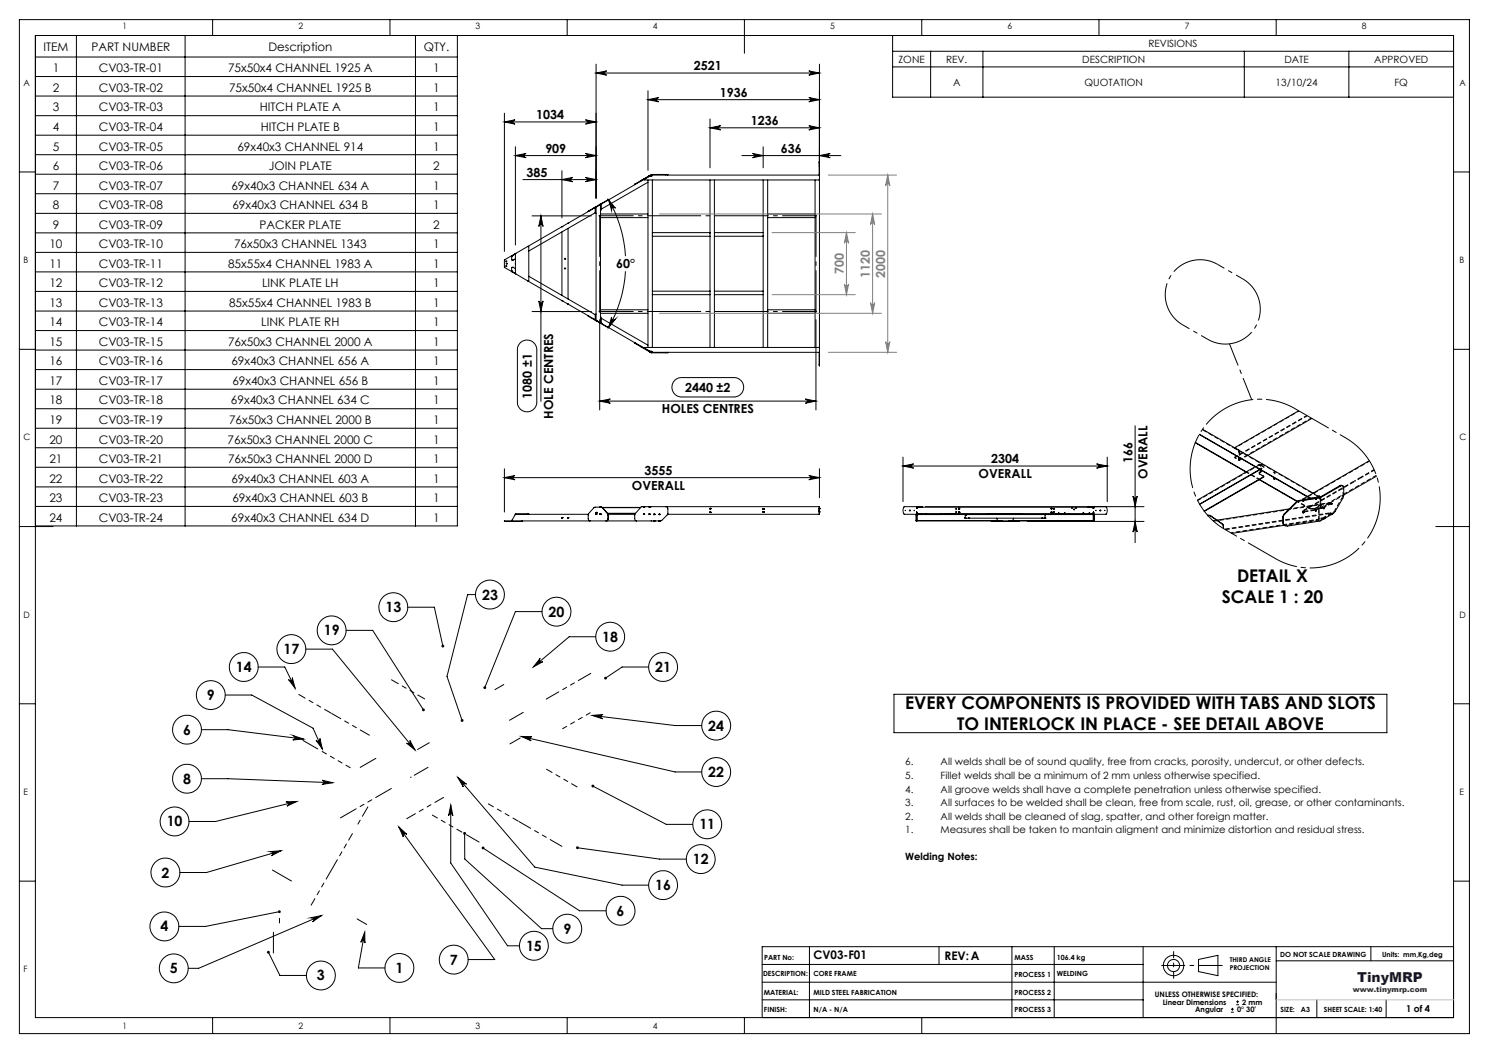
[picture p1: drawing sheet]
<svg xmlns="http://www.w3.org/2000/svg" width="420mm" height="297mm" viewBox="0 0 420 297" stroke-linecap="round" stroke-linejoin="round" font-family="sans-serif">
<defs><g id="words">
<g font-size="4.9">
<text x="348.9" y="164.1">DETAIL X</text>
<text x="344.7" y="170">SCALE 1 : 20</text>
<text x="255.3" y="200">EVERY COMPONENTS IS PROVIDED WITH TABS AND SLOTS</text>
<text x="270" y="206">TO INTERLOCK IN PLACE - SEE DETAIL ABOVE</text>
</g>
<g font-size="4">
<text x="108.7" y="172.7">13</text>
<text x="136" y="169.1">23</text>
<text x="154.7" y="173.9">20</text>
<text x="91.3" y="179.2">19</text>
<text x="80" y="184.5">17</text>
<text x="169.9" y="181">18</text>
<text x="66.5" y="189.5">14</text>
<text x="184.8" y="189.5">21</text>
<text x="58.4" y="197.5">9</text>
<text x="51.6" y="207.2">6</text>
<text x="199.8" y="206.1">24</text>
<text x="51.6" y="221">8</text>
<text x="199.8" y="219.2">22</text>
<text x="47" y="233.1">10</text>
<text x="197.3" y="233.9">11</text>
<text x="195.4" y="243.7">12</text>
<text x="45.6" y="247.5">2</text>
<text x="184.8" y="251.1">16</text>
<text x="45.3" y="262.7">4</text>
<text x="158.9" y="263.3">9</text>
<text x="173.9" y="258.3">6</text>
<text x="148.4" y="268.2">15</text>
<text x="47.9" y="274.5">5</text>
<text x="111.6" y="274.4">1</text>
<text x="126.9" y="272.1">7</text>
<text x="89.4" y="276.5">3</text>
</g>
<text font-size="3.9" fill="#0000a0" x="382.8" y="277">TinyMRP</text>
<g font-size="3.5">
<text x="195.7" y="19.8">2521</text>
<text x="203" y="27.3">1936</text>
<text x="151.3" y="33.6">1034</text>
<text x="211.8" y="35.3">1236</text>
<text x="153.8" y="43.1">909</text>
<text x="220.3" y="43.1">636</text>
<text x="148.5" y="49.9">385</text>
<text x="173.8" y="75.7">60°</text>
<text x="150.1" y="112.4" transform="rotate(-90 150.1 112.4)">1080 ±1</text>
<text x="193.3" y="110.6">2440 ±2</text>
<text x="156" y="118.1" transform="rotate(-90 156 118.1)">HOLE CENTRES</text>
<text x="186.7" y="116.6">HOLES CENTRES</text>
<text x="279.6" y="130.6">2304</text>
<text x="319.4" y="130.5" transform="rotate(-90 319.4 130.5)">166</text>
<text x="181.8" y="133.9">3555</text>
<text x="276" y="134.9">OVERALL</text>
<text x="323.7" y="135.1" transform="rotate(-90 323.7 135.1)">OVERALL</text>
<text x="178.2" y="138.2">OVERALL</text>
</g>
<g font-size="3.5" fill="#808080">
<text x="238" y="77.3" transform="rotate(-90 238 77.3)">700</text>
<text x="245.4" y="78.3" transform="rotate(-90 245.4 78.3)">1120</text>
<text x="249.6" y="78.3" transform="rotate(-90 249.6 78.3)">2000</text>
</g>
<g font-size="3.3">
<text x="12.3" y="14.3">ITEM</text>
<text x="25.8" y="14.3">PART NUMBER</text>
<text x="75.7" y="14.3">Description</text>
<text x="119.5" y="14.3">QTY.</text>
<text x="14.9" y="20.4">1</text>
<text x="27.9" y="20.4">CV03-TR-01</text>
<text x="64.3" y="20.4">75x50x4 CHANNEL 1925 A</text>
<text x="122.2" y="20.4">1</text>
<text x="14.9" y="25.9">2</text>
<text x="27.9" y="25.9">CV03-TR-02</text>
<text x="64.6" y="25.9">75x50x4 CHANNEL 1925 B</text>
<text x="122.2" y="25.9">1</text>
<text x="14.9" y="31.4">3</text>
<text x="27.9" y="31.4">CV03-TR-03</text>
<text x="73.3" y="31.4">HITCH PLATE A</text>
<text x="122.2" y="31.4">1</text>
<text x="14.9" y="36.9">4</text>
<text x="27.9" y="36.9">CV03-TR-04</text>
<text x="73.5" y="36.9">HITCH PLATE B</text>
<text x="122.2" y="36.9">1</text>
<text x="14.9" y="42.4">5</text>
<text x="14.9" y="48">6</text>
<text x="27.9" y="42.4">CV03-TR-05</text>
<text x="27.9" y="48">CV03-TR-06</text>
<text x="67" y="42.4">69x40x3 CHANNEL 914</text>
<text x="75.8" y="48">JOIN PLATE</text>
<text x="122.2" y="42.4">1</text>
<text x="122.2" y="48">2</text>
<text x="14.9" y="53.5">7</text>
<text x="27.9" y="53.5">CV03-TR-07</text>
<text x="65.3" y="53.5">69x40x3 CHANNEL 634 A</text>
<text x="122.2" y="53.5">1</text>
<text x="14.9" y="59">8</text>
<text x="27.9" y="59">CV03-TR-08</text>
<text x="65.5" y="59">69x40x3 CHANNEL 634 B</text>
<text x="122.2" y="59">1</text>
<text x="14.9" y="64.5">9</text>
<text x="27.9" y="64.5">CV03-TR-09</text>
<text x="73.2" y="64.5">PACKER PLATE</text>
<text x="122.2" y="64.5">2</text>
<text x="13.9" y="70">10</text>
<text x="27.9" y="70">CV03-TR-10</text>
<text x="66" y="70">76x50x3 CHANNEL 1343</text>
<text x="122.2" y="70">1</text>
<text x="13.9" y="75.5">11</text>
<text x="27.9" y="75.5">CV03-TR-11</text>
<text x="64.3" y="75.5">85x55x4 CHANNEL 1983 A</text>
<text x="122.2" y="75.5">1</text>
<text x="13.9" y="81">12</text>
<text x="27.9" y="81">CV03-TR-12</text>
<text x="73.9" y="81">LINK PLATE LH</text>
<text x="122.2" y="81">1</text>
<text x="13.9" y="86.5">13</text>
<text x="27.9" y="86.5">CV03-TR-13</text>
<text x="64.6" y="86.5">85x55x4 CHANNEL 1983 B</text>
<text x="122.2" y="86.5">1</text>
<text x="13.9" y="92">14</text>
<text x="27.9" y="92">CV03-TR-14</text>
<text x="73.7" y="92">LINK PLATE RH</text>
<text x="122.2" y="92">1</text>
<text x="13.9" y="97.6">15</text>
<text x="27.9" y="97.6">CV03-TR-15</text>
<text x="64.3" y="97.6">76x50x3 CHANNEL 2000 A</text>
<text x="122.2" y="97.6">1</text>
<text x="13.9" y="103.1">16</text>
<text x="27.9" y="103.1">CV03-TR-16</text>
<text x="65.3" y="103.1">69x40x3 CHANNEL 656 A</text>
<text x="122.2" y="103.1">1</text>
<text x="13.9" y="108.6">17</text>
<text x="27.9" y="108.6">CV03-TR-17</text>
<text x="65.5" y="108.6">69x40x3 CHANNEL 656 B</text>
<text x="122.2" y="108.6">1</text>
<text x="13.9" y="114.1">18</text>
<text x="13.9" y="119.6">19</text>
<text x="27.9" y="114.1">CV03-TR-18</text>
<text x="27.9" y="119.6">CV03-TR-19</text>
<text x="64.6" y="119.6">76x50x3 CHANNEL 2000 B</text>
<text x="65.1" y="114.1">69x40x3 CHANNEL 634 C</text>
<text x="122.2" y="114.1">1</text>
<text x="122.2" y="119.6">1</text>
<text x="13.9" y="125.1">20</text>
<text x="27.9" y="125.1">CV03-TR-20</text>
<text x="64.2" y="125.1">76x50x3 CHANNEL 2000 C</text>
<text x="122.2" y="125.1">1</text>
<text x="13.9" y="130.6">21</text>
<text x="27.9" y="130.6">CV03-TR-21</text>
<text x="64.3" y="130.6">76x50x3 CHANNEL 2000 D</text>
<text x="122.2" y="130.6">1</text>
<text x="13.9" y="136.1">22</text>
<text x="27.9" y="136.1">CV03-TR-22</text>
<text x="65.3" y="136.1">69x40x3 CHANNEL 603 A</text>
<text x="122.2" y="136.1">1</text>
<text x="13.9" y="141.6">23</text>
<text x="27.9" y="141.6">CV03-TR-23</text>
<text x="65.5" y="141.6">69x40x3 CHANNEL 603 B</text>
<text x="122.2" y="141.6">1</text>
<text x="13.9" y="147.2">24</text>
<text x="27.9" y="147.2">CV03-TR-24</text>
<text x="65.3" y="147.2">69x40x3 CHANNEL 634 D</text>
<text x="122.2" y="147.2">1</text>
<text x="229.5" y="270.6">CV03-F01</text>
<text x="266.4" y="270.7">REV:A</text>
</g>
<g font-size="2.8">
<text x="253.4" y="17.7">ZONE</text>
<text x="266.9" y="17.7">REV.</text>
<text x="305.3" y="17.7">DESCRIPTION</text>
<text x="324" y="13.3">REVISIONS</text>
<text x="362.3" y="17.7">DATE</text>
<text x="387.7" y="17.7">APPROVED</text>
<text x="268.8" y="24.2">A</text>
<text x="305.9" y="24.2">QUOTATION</text>
<text x="359.8" y="24.2">13/10/24</text>
<text x="393.3" y="24.2">FQ</text>
<text x="255.3" y="215.9">6.</text>
<text x="265.3" y="215.9">All welds shall be of sound quality, free from cracks, porosity, undercut, or other defects.</text>
<text x="255.3" y="219.7">5.</text>
<text x="265.3" y="219.7">Fillet welds shall be a minimum of 2 mm unless otherwise specified.</text>
<text x="255.3" y="223.5">4.</text>
<text x="255.3" y="227.4">3.</text>
<text x="265.3" y="223.5">All groove welds shall have a complete penetration unless otherwise specified.</text>
<text x="265.3" y="227.4">All surfaces to be welded shall be clean, free from scale, rust, oil, grease, or other contaminants.</text>
<text x="255.3" y="231.2">2.</text>
<text x="265.3" y="231.2">All welds shall be cleaned of slag, spatter, and other foreign matter.</text>
<text x="255.3" y="235">1.</text>
<text x="265.3" y="235">Measures shall be taken to mantain aligment and minimize distortion and residual stress.</text>
<text x="255.3" y="242.7">Welding Notes:</text>
</g>
<text font-size="2.7" x="396.6" y="285.4">1 of 4</text>
<g font-size="2.5">
<text x="34.6" y="8.2">1</text>
<text x="84.2" y="8.2">2</text>
<text x="134.2" y="8.2">3</text>
<text x="184.2" y="8.2">4</text>
<text x="234.2" y="8.2">5</text>
<text x="284.2" y="8.2">6</text>
<text x="334.2" y="8.2">7</text>
<text x="384.2" y="8.2">8</text>
<text x="6.7" y="24.2">A</text>
<text x="411.7" y="24.2">A</text>
<text x="6.7" y="74.2">B</text>
<text x="411.7" y="74.2">B</text>
<text x="6.7" y="124.2">C</text>
<text x="411.7" y="124.2">C</text>
<text x="6.7" y="174.2">D</text>
<text x="411.7" y="174.2">D</text>
<text x="6.7" y="224.2">E</text>
<text x="411.7" y="224.2">E</text>
<text x="6.7" y="274.2">F</text>
<text x="34.6" y="290.2">1</text>
<text x="84.2" y="290.2">2</text>
<text x="134.2" y="290.2">3</text>
<text x="184.2" y="290.2">4</text>
</g>
<g font-size="2.1">
<text x="325.8" y="281.2">UNLESS OTHERWISE SPECIFIED:</text>
<text x="328" y="283.4">Linear Dimensions</text>
<text x="337.1" y="285.5">Angular</text>
<text x="348.9" y="285.5">0° 30'</text>
<text x="350.4" y="283.4">2 mm</text>
</g>
<text font-size="2.1" fill="#0000a0" x="381.6" y="279.9">www.tinymrp.com</text>
<g font-size="2">
<text x="361.1" y="269.9">DO NOT SCALE DRAWING</text>
<text x="389.8" y="269.8">Units: mm,Kg,deg</text>
<text x="215.3" y="275.4">DESCRIPTION:</text>
<text x="215.5" y="270.7">PART No:</text>
<text x="229.4" y="275.4">CORE FRAME</text>
<text x="286.1" y="270.6">MASS</text>
<text x="286.1" y="275.6">PROCESS 1</text>
<text x="298.1" y="270.6">106.4 kg</text>
<text x="298.1" y="275.3">WELDING</text>
<text x="215.5" y="280.6">MATERIAL:</text>
<text x="229.5" y="280.6">MILD STEEL FABRICATION</text>
<text x="286.1" y="280.6">PROCESS 2</text>
<text x="215.5" y="285.6">FINISH:</text>
<text x="229.5" y="285.6">N/A - N/A</text>
<text x="286.1" y="285.4">PROCESS 3</text>
<text x="361.2" y="285.4">SIZE:</text>
<text x="367" y="285.4">A3</text>
<text x="373.4" y="285.4">SHEET SCALE: 1:40</text>
</g>
<g font-size="1.9">
<text x="346.9" y="271.3">THIRD ANGLE</text>
<text x="346.9" y="273.7">PROJECTION</text>
</g>
</g></defs>
<g fill="none" stroke="#000" stroke-width=".28" stroke-dasharray="6.3 1.3 1.3 1.3 1.3 1.3">
<path d="M139.6 194.5l2.5-1.4M89.6 211.2l-4.1-2.4M106 213.9l-4.4 2.5M116 219.2l-.2 .1M120.7 216.4l-3.9 2.3M121.1 209.5l-3.3 1.9M143.7 203.2l3.9-2.3M143.8 209.8l2.9-1.6M131.5 235.4l3.6 2.1M82.2 248.5l-5.4-3.1M100.7 259.2l2.7 1.5M77.1 262.9v5.9"/>
<path d="M78.8 260.3v-1.3"/>
</g>
<path d="M154.2 217l8.6 4.9" fill="none" stroke="#000" stroke-width=".28" stroke-dasharray="6.3 1.3 1.3 1.3 1.3 1.3" stroke-dashoffset="4.5"/>
<path d="M119.8 197.1l-9.4-5.4" fill="none" stroke="#000" stroke-width=".28" stroke-dasharray="6.3 1.3 1.3 1.3 1.3 1.3" stroke-dashoffset="4.1"/>
<path d="M110.4 222.4l-14.4 8.3" fill="none" stroke="#000" stroke-width=".28" stroke-dasharray="6.3 1.3 1.3 1.3 1.3 1.3" stroke-dashoffset="1.2"/>
<path d="M125.1 224.9l-10.4 6" fill="none" stroke="#000" stroke-width=".28" stroke-dasharray="6.3 1.3 1.3 1.3 1.3 1.3" stroke-dashoffset="3.5"/>
<path d="M103.8 227.6l-3.3 5.7" fill="none" stroke="#000" stroke-width=".28" stroke-dasharray="6.3 1.3 1.3 1.3 1.3 1.3" stroke-dashoffset="3.3"/>
<path d="M99.4 235.1l-11.6 20.2" fill="none" stroke="#000" stroke-width=".28" stroke-dasharray="6.3 1.3 1.3 1.3 1.3 1.3" stroke-dashoffset="4.2"/>
<path d="M154.1 197.2l12.5-7.3" fill="none" stroke="#000" stroke-width=".28" stroke-dasharray="6.3 1.3 1.3 1.3 1.3 1.3" stroke-dashoffset="2.3"/>
<path d="M158.7 205.5l7.8-4.5" fill="none" stroke="#000" stroke-width=".28" stroke-dasharray="6.3 1.3 1.3 1.3 1.3 1.3" stroke-dashoffset="5"/>
<path d="M104.2 207.4l-10.6-6.2" fill="none" stroke="#000" stroke-width=".28" stroke-dasharray="6.3 1.3 1.3 1.3 1.3 1.3" stroke-dashoffset="3.4"/>
<path d="M93.4 201.1l-9.1-5.2" fill="none" stroke="#000" stroke-width=".28" stroke-dasharray="6.3 1.3 1.3 1.3 1.3 1.3" stroke-dashoffset="4.3"/>
<path d="M98.8 216.5l-7.9-4.5" fill="none" stroke="#000" stroke-width=".28" stroke-dasharray="6.3 1.3 1.3 1.3 1.3 1.3" stroke-dashoffset="4.9"/>
<path d="M122 229.9l8.3 4.8M137.7 226.7l8.4 4.9" fill="none" stroke="#000" stroke-width=".28" stroke-dasharray="6.3 1.3 1.3 1.3 1.3 1.3" stroke-dashoffset="4.7"/>
<path d="M146.4 231.7l12.1 7" fill="none" stroke="#000" stroke-width=".28" stroke-dasharray="6.3 1.3 1.3 1.3 1.3 1.3" stroke-dashoffset="2.5"/>
<g fill="none" stroke="#000" stroke-width=".28">
<path d="M5.5 5.5h409v286h-409zM10 10h400v277h-400zM10 16.1h119M21.6 10v138.3M52.2 10v138.3M60 5.5v4.5M110 5.5v4.5M117.2 10v138.3M129 10v138.3h-119M160 5.5v4.5M168.1 18.1v37.8M210 5.5v9.5"/>
<path d="M228.1 20l3 .6-3 .6a.6 .6 0 0 0 .6-.6 .6 .6 0 0 0-.6-.6zM231.1 18.1v31.3M251.8 10v17.4h158.2M251.8 14.5h158.2M251.8 18.9h158.2M260 5.5v4.5M262.5 14.5v12.9M277.2 14.5v12.9M310 5.5v4.5M351 14.5v12.9M360 5.5v4.5M380.5 14.5v12.9"/>
<path d="M10 21.6h119M10 27.1h119M10 32.6h119M10 38.1h119M142.3 34.4l3-.6a.6 .6 0 0 0-.6 .6 .6 .6 0 0 0 .6 .6zM142.3 31.9v39M142.3 34.4h25.8M165.1 33.8l3 .6-3 .6a.6 .6 0 0 0 .6-.6 .6 .6 0 0 0-.6-.6zM168.1 20.6l3-.6a.6 .6 0 0 0-.5 .6 .6 .6 0 0 0 .5 .6zM168.1 20.6h63M182.8 28.1l3-.6a.6 .6 0 0 0-.6 .6 .6 .6 0 0 0 .6 .6zM182.8 25.6v22.4"/>
<path d="M182.8 28.1h48.3M200.3 36.1l3-.6a.6 .6 0 0 0-.6 .6 .6 .6 0 0 0 .6 .6zM200.3 33.5v13.8M200.3 36.1h30.8M228.1 35.5l3 .6-3 .6a.6 .6 0 0 0 .6-.6 .6 .6 0 0 0-.6-.6zM228.1 27.5l3 .6-3 .6a.6 .6 0 0 0 .6-.6 .6 .6 0 0 0-.6-.6zM5.5 48.5h4.5M10 43.6h119M10 49.1h119M10 54.6h119M145.4 43.9l3-.6a.6 .6 0 0 0-.6 .6 .6 .6 0 0 0 .6 .6zM145.4 41.4v27.7"/>
<path d="M145.4 43.9h22.7M147.5 50.7h20.6M158.5 50.7l3-.6a.6 .6 0 0 0-.5 .6 .6 .6 0 0 0 .5 .6zM158.5 48.2v13.3M165.1 43.3l3 .6-3 .6a.6 .6 0 0 0 .6-.6 .6 .6 0 0 0-.6-.6zM165.1 50.1l3 .6-3 .6a.6 .6 0 0 0 .6-.6 .6 .6 0 0 0-.6-.6zM165.9 59.7l-17 9.8M167.9 58.6v1.4M167.9 58.5l-2 1.2M168.1 58.3h.1M168.1 58.2v.1M168.1 58.2h.1"/>
<path d="M169.2 57.6l-3.3 2.1M169.2 57.6l.1 .1M169.3 57.6v.1M169.3 57.7l-1.2 .7v31.9l1.2 .7M169.3 57.7l-1.4 .8M169.3 57.6h.1M169.3 57.6l.1 .1M169.4 57.7v33.4l2.2 1.2M169.4 57.7h.1M169.6 57.6l-.2 .1M169.6 59l-.2 .4M169.6 57.5v1.5"/>
<path d="M171.6 56.4l-2.3 1.2M171.6 56.4l-2 1.2M171.7 56.4l1.9 2.3a.62 .62 0 0 0-.8-.2 .62 .62 0 0 0-.3 .8zM171.7 56.4a36 36 0 0 1 4.7 15.8M179.1 52.1l-7.5 4.3M181.5 50.5h.1M181.5 50.5l-2.4 1.4v.2M181.5 50.5l.1 .1M181.6 50.4h.1M181.6 50.6l.1 .2 49.4-.2M181.6 50.6l-2.5 1.5M181.6 50.6h.1"/>
<path d="M181.6 50.4l-.1 .1M182.8 51.4l-13.2 7.6M182.8 50.8v47.2M183.1 49.6l.1 .1M183.1 49.6l-1.5 .8M183.1 49.6h.1M183.2 49.5h.1M183.2 49.7l-1.6 .7M183.2 49.5l-.1 .1M183.2 49.5l.1 .1M183.3 49.6h.1M183.7 49.4l.1 .2"/>
<path d="M183.9 49.4v.2h-.6M184 50.8v32.3M188.4 49.4v-.2h-4.6l-.6 .3M200.3 50.8v32.3M201.5 50.8v47.2M209.3 43.9h27.9M212.3 43.3l3 .6-3 .6a.6 .6 0 0 0 .5-.6 .6 .6 0 0 0-.5-.6zM215.3 50.8v31.4M215.3 41.4v5.9M216.5 50.8v47.2M229.9 50.8v47.2M231.1 49.4v50"/>
<path d="M231.1 46v-.4v3.8M231.1 49.4h-47.4l-.4 .2M231.1 43.9l3.1-.6a.6 .6 0 0 0-.6 .6 .6 .6 0 0 0 .6 .6zM410 48.5h4.5M10 60.2h119M10 65.7h119M10 71.2h119M10 76.7h119M144.3 76.4l.2 .2M144.3 76.4l.1 .3M144.3 72.4l.1 .9 .3 .1 .7-.4M144.3 76.4h.1"/>
<path d="M144.3 72.4h.1M144.4 72.1l-.1 .3M144.4 72.1l-2.1 1.3v2l2.1 1.3M144.4 76.7l.9 .4M144.4 72.1l.1 .1M144.5 72.2l-.2 .2M144.5 76.6l.8 .5M144.5 76.6l-.1 .1M145.3 71.6l.1 .2M145.3 77.1l.2 .2M145.3 71.6v.1M145.3 71.6l-.9 .5"/>
<path d="M145.3 77.1h.1M145.3 71.7h.1M145.3 71.7l-.8 .5M145.4 77l-.1 .1M145.4 75.8l-1-.4-.1 1M145.4 74.3v.2M145.5 71.5v5.8M145.5 71.5l-.2 .1M145.5 77.3l3.4 2M148.9 69.5l.3 .1v9.6l-.3 .1M148.9 79.3l17 9.8M148.9 69.5l-3.4 2"/>
<path d="M149.2 77.9l18.7 10.9M150.1 60.9h16.7M152.6 60.9l.6 3a.6 .6 0 0 0-.6-.6 .6 .6 0 0 0-.6 .6zM152.6 60.9v52.3M158.5 64h.1M158.5 65.4v18M158.6 63.9l-.1 .1M160.2 63h.1M160.2 64.4v19.9M167.9 60l.2 .1M167.9 60l-18.7 10.8M169.1 60.9h.1"/>
<path d="M169.2 60.8v.1M169.4 60.4h13.4M169.4 61.4h13.4M176.4 76.5a36.3 36.3 0 0 1-4.7 15.9M184 66.6h16.3M184 65.6h16.3M201.5 66.6h13.8M201.5 65.6h13.8M216.5 60.4h13.4M216.5 61.4h13.4M5.5 98.5h4.5M10 82.2h119"/>
<path d="M10 87.7h119M10 93.2h119M10 98.7h119M146.9 96.6a2.75 2.75 0 0 1 2.9-.4 2.75 2.75 0 0 1 1.6 2.5v14.7a2.73 2.73 0 0 1-2.7 2.8 2.73 2.73 0 0 1-2.8-2.8v-15l.4-1.1zM150.1 87.9h16.7M152 84.9a.6 .6 0 0 0 .6 .5 .6 .6 0 0 0 .6-.5l-.6 3zM158.5 84.8h.1M160.2 85.8h.1M165.9 89.1l3.3 2M165.9 89.1l3.4 1.9M167.9 88.8v1.4M168.1 90.5h.1"/>
<path d="M168.1 88.6l-.2 .2M169.2 90.2v25.4M169.2 91.1l.1 .1M169.3 91l-.1 .1M169.3 91.2h.1M169.3 91.1v.1M169.3 91.2l2.3 1.1M169.4 89.3l.2 .5M169.4 88.4h13.4M169.4 87.4h13.4M169.4 91l-.1 .2M169.6 89.8l13.2 7.6"/>
<path d="M169.6 89.8v1.4M171.6 92.3l7.5 4.4M172.5 89.5a.61 .61 0 0 0 .3 .7 .61 .61 0 0 0 .8-.2l-1.9 2.4zM179.1 96.7l2.5 1.4M179.1 96.7l-.1 .1 2.5 1.4M181.5 98.2l.1 .1M181.6 98.1l.1-.1 49.4 .1M181.6 98.1l-.1 .1M181.6 98.1h.1M181.6 98.3h.1M181.6 98.3l1.5 .9M181.6 98.3l1.6 .7"/>
<path d="M183.1 99.2h.1M183.1 99.1v.1M183.2 99l-.1 .1M183.2 99l-.1 .2M183.2 99.2h.1M183.2 99.2l.5 .3h4.7v-.1M183.3 99.1h.6v.3M183.3 99.1l.4 .3h47.4M183.3 99.1h.1M183.3 99.1l-.1 .1M183.8 99.1l-.1 .2M184 83.1h16.3"/>
<path d="M184 82.1h16.3M184 83.1v14.9M200.3 83.1v14.9M201.5 83.1h13.8M201.5 82.1h13.8M215.3 82.2v15.8M216.5 88.4h13.4M216.5 87.4h13.4M230.2 90.2v25.4M231.1 99.4v3.8v-3.8M410 98.5h4.5M10 104.2h119"/>
<path d="M10 109.8h119M10 115.3h119M169.2 113.1l3-.6a.6 .6 0 0 0-.6 .6 .6 .6 0 0 0 .6 .6zM169.2 113.1h61M190.3 107.3l1-.7 .7-.1h15a2.73 2.73 0 0 1 2.8 2.7 2.73 2.73 0 0 1-2.8 2.8h-14.7a2.76 2.76 0 0 1-2.6-1.7 2.76 2.76 0 0 1 .6-3zM227.2 112.5l3 .6-3 .6a.6 .6 0 0 0 .5-.6 .6 .6 0 0 0-.5-.6zM366.3 115.9l-18.1 10.4M370 118l-18 10.4M10 120.8h119M10 126.3h119M10 131.8h119M10 137.3h119"/>
<path d="M142.3 134.7l3-.6a.6 .6 0 0 0-.6 .6 .6 .6 0 0 0 .6 .6zM142.3 132.2v12.2M142.3 134.7h88.8M228.1 134.1l3 .6-3 .6a.6 .6 0 0 0 .6-.6 .6 .6 0 0 0-.6-.6zM231.1 132.2v8.2M254.7 131.4l3-.6a.6 .6 0 0 0-.6 .6 .6 .6 0 0 0 .6 .6zM254.7 128.9v12.6M254.7 131.4h57.6M309.3 130.8l3 .6-3 .6a.6 .6 0 0 0 .6-.6 .6 .6 0 0 0-.6-.6zM312.3 128.9v12.6M319.6 139.9a.6 .6 0 0 0 .6 .6 .6 .6 0 0 0 .6-.6l-.6 3zM320.2 120.1v33"/>
<path d="M337.1 124.9l14.3 8.2M337.2 124.8l14.3 8.3M338.3 122.6l30.4 17.5M338.3 122.5l30.5 17.5M339.2 121.1l31.2 18M348.2 126.3h.1M348.2 126.3l1.3 .7M349.4 129.6h.1M349.4 129.5l.1 .2-.1-.1M349.4 129.5l.1 .2M349.5 129.5h-.1M349.5 129.7h.1"/>
<path d="M349.5 129.5v.1M354 131.7l-16.3 9.4M355.2 135.3l10.6 6.1M355.3 135.3l10.6 6.1M355.3 132.4l-17 9.8M355.4 132.5l-17 9.8M355.6 132.6l.1 .5M355.6 133.1h.1M355.7 133.1l-.4 .2-.1 .3 1.2 .7v.2l-16.8 9.6M356.4 134.4v.2l-16.7 9.6M359.2 134.8a.21 .21 0 0 1 .3 .1 .21 .21 0 0 1-.1 .3zM359.3 134.8l.3 .3"/>
<path d="M372.2 139.9l-1 .5M372.2 139.9l.1 .1M372.2 139.9v.2M378.8 137.1l-.8-.2-5.7 3.3-1.1 .2M379 139.6v-2.1l-.2-.4-.3-.1-6.1 3.4-1.1 .2-.1-.2M379 139.6l-.2 .9-2.2 3.7-.9 .9M386.2 130l-18.8 10.8 .1 .2M388.3 134.3l-9.3 5.3M5.5 148.5h9.5M10 142.8h119M142.3 146.9h5.1v.2h-5.1zM144.3 146.8h.1"/>
<path d="M144.4 146.8h-.1M145.4 145.1l-1.1 1.7M145.4 145.1h3.8M149.2 145.1h16.7M158.5 146v.1M158.5 146h.1M158.6 146v.2M158.6 146h.1M158.6 146h-.1l.1 .2M160.1 146h.1M160.1 146.2h.1M160.1 146v.2"/>
<path d="M160.2 146v.2M160.2 146h.1M160.2 146.1v.1M168.1 145.1h.1M168.1 145h.1M168.1 145v.1M168.1 144.5v.1M168.1 144.6v.1M168.1 144.5h.1M168.1 144.7h.1M168.1 144.5v.2M168.2 145v.1"/>
<path d="M168.2 144.6h.1M168.2 144.5v.1M168.2 144.6v.1M168.2 144.7h.1M168.2 144.5h-.1l.1 .2M168.2 144.5v.2M169.2 143h.1M169.2 143v.1M169.2 143.1h.1M169.3 145.1h.1M169.3 145h.1M169.3 143.1h.1"/>
<path d="M169.3 145v.1M169.3 143h.1M169.3 143v.1M169.4 145v.1M169.5 143l.4 .2M169.9 143.1h10.8M169.9 143.2l1.4 1.6M170 143.2l-.2-.2h-2.1l-.2 .2-1.6 2v1.2l.5 .5M170 143.2l1.6 2v1.2l-.6 .5M170 143.2h10.7M171.3 144.8h8M171.3 144.8l.2 1.6-.2 .4-.3 .1"/>
<path d="M171.4 144.8h7.8M171.5 145.1h7.6M179.2 144.8l1.8-1.9h50.1v2.2h-42.8M179.2 144.8l-.2 1.6 .6 .5M181.5 145.1h.1M181.5 145h.1M181.5 142.9h.1M181.5 143h.1M181.5 142.9v.1M181.5 145.1v-.2l.1 .2M181.6 145.1h.1M181.6 145h.1"/>
<path d="M181.6 142.9v.1M181.6 143h.1M181.6 144.9v.1M183.1 144.9l.1 .2zM183.1 142.9l.1 .1M183.1 142.9h.1M183.1 143h.1M183.1 145.1h.1M183.1 145h.1M183.1 142.9v.1M183.1 145v.1M183.2 145.1h.1"/>
<path d="M183.2 145h.1M183.2 142.9h.1M183.2 143h.1M183.2 142.9v.1M184.4 146.9h.1M184.4 146.8h.1M184.4 145.1h.1M184.4 145v.2l.1-.2M184.4 146.8v.1M184.5 145.1h.1M184.5 146.9h.1M184.5 146.8h.1"/>
<path d="M184.5 146.8v.1M184.5 145l-.1 .1M185.9 146.9h.1M185.9 146.8h.1M185.9 145.1h.1M185.9 145v.2l.1-.2M185.9 145h.1M185.9 146.8v.1M186 146.9h.1M186 146.8h.1M186 145.1h.1M186 146.8v.1"/>
<path d="M187.8 142.9l.3 .1 .3 .4v1.6l-2.1 1.9h-38.9M200.3 143.5h.1M200.3 144.5h.1M200.3 143.4h.1M200.3 144.6h.1M200.3 143.4v.1zM200.3 144.6v-.2v.2M215.3 144.3v.1M215.3 143.5h.1M215.3 143.6h.1M215.3 144.4v.1M215.3 144.3h.1"/>
<path d="M215.3 144.5h.1M215.3 143.5v.1M215.3 144.3v.2M231.1 143.9l-.2 .1 .2 .1M231.1 144.3h.1M231.1 144.5h.1M231.1 143.4h.1M231.1 143.5h.1M231.1 142.9v2.2M231.1 143.4v.1M231.1 144.3v.2M258.4 145.1l.1 1.8"/>
<path d="M258.5 145.1h50M258.5 145.1h.2M258.5 146.9h50M258.5 146.8h24M258.5 144.8l.2 .3M258.5 145.1v1.8M258.5 143.4h.1M258.6 142.9l.1 .5M258.6 145.1v1.7M258.6 144.6h.1M258.7 144.6v.3h49.6l.1-.3M258.7 145.1h1.2"/>
<path d="M258.7 142.9l-.2 .2M258.8 145.1v1.7M258.8 143h.1M258.8 144.9v.1M258.9 143h.1M258.9 144.9v.1M259.7 143h.1M259.7 144.9v.1M259.8 145l.1 .1M259.8 143h-1.1l-.1 .4M259.8 145h-1.1l-.2-.5v.6M259.8 143h.1"/>
<path d="M259.8 144.9v.1M259.9 142.9h-4.8a1.67 1.67 0 0 0 0 2.2h3.4M259.9 142.9l-.1 .1M259.9 142.9l.3 .1M259.9 145.1h47.2M261 142.9h61.7M261.2 144.9v.2M265.5 144.9v.2M265.6 144.9v.2M266.7 145.1h2.6M266.8 145h.1M266.9 145h.1"/>
<path d="M267.5 145h.1M267.6 145h.1M268.7 144.9v.1M270.4 144.5h.1M270.4 144.5v.1M270.4 143.5h.1M270.4 144.6h.1M270.4 143.4h.1M270.4 143.4v.1l.1-.1M270.4 144.6v-.2l.1 .2M270.5 144.5h.1M270.5 144.5v.1"/>
<path d="M270.5 143.5h.1M270.5 144.6h.1M272.3 146.2h.1M272.6 145.1l-.3 .3-.1 .8h22.7l-.2-1M273.2 146.2h.1M278.6 145.1h9.8M279.6 146.9v.2h7.8v-.2M281.1 146.2l.4 .6M282 145.1h.1M282.5 146.8h.1M282.5 146.8v.1M284.5 146.8h.1"/>
<path d="M284.5 146.8v.1M284.6 146.8h23.9M285 145.1h.1M285.9 146.2l-.4 .6M289.8 147.1h32.9M293.8 146.2h.1M293.9 146.2h.1M294.8 146.2h.1M296.5 144.5h.1M296.5 144.5v.1M296.5 143.5h.1M296.5 144.6h.1"/>
<path d="M296.5 143.4h.1M296.5 143.4v.1l.1-.1M296.5 144.6v-.2l.1 .2M296.6 144.5h.1M296.6 144.5v.1M296.6 143.5h.1M296.6 144.6h.1M297.7 145l2.7 .1M297.7 145h.1M297.7 145.1h.1M297.7 145v.1M298.3 144.9v.1"/>
<path d="M298.6 144.6l.1 .1zM299.5 145h.1M300.2 145h.1M300.3 144.5l.1 .2zM301.4 144.9v.2M301.5 144.9v.2M302.3 143.3h.1M305.5 144.6l.2 .1zM305.9 144.9v.2M307 142.9l-.2 .1M307.1 145.1h1.4M307.3 142.9h-.2l.2 .1"/>
<path d="M307.3 145l-.2 .1M307.3 143h1.1v.4M307.3 145h1.1l.1-.5v.6M307.3 143h.1M307.3 144.9v.1M308.2 143h.1M308.2 144.9v.1M308.3 143h.1M308.3 144.9v.1M308.3 145.1v1.7M308.3 142.9l.2 .2M308.4 145.1v1.7"/>
<path d="M308.4 143.4h.1M308.5 144.8l-.2 .3M308.5 142.9v.5l-.2-.1v-.3h-49.6v.4M308.5 145.1v1.8M308.5 142.9h.1M308.7 145.1v1.8h-.2M311.6 144h.1M311.9 142.9a1.69 1.69 0 0 1 0 2.2h-3.4M320.2 147.1l.6 3a.6 .6 0 0 0-.6-.6 .6 .6 0 0 0-.6 .6zM340.6 145.3l.9 .2 3.3 2.2 .2 .4M340.7 145.4h.1M340.7 145.4l.9 .2 3.2 2.2 .3 .6v.7"/>
<path d="M362.3 148.2l-14.9 2.3M363.6 143.5l-20.3 3.2M367.4 140.9v.1M367.4 141l-1.1 .2-.6 .3-3.6 3.6-.2 .6 .1 2.2M367.4 141l.1 .1M367.5 141l.1 .1M367.5 141h.1M367.5 141.3h.1M367.5 144.5h.1M367.5 144.6h.1M367.5 141.1l-1.6 .5-3.7 3.7-.3 .6v1.6l.3 .6 1 .3 9.1-1.4 1.1-.6M367.5 141.1v.2"/>
<path d="M367.5 144.5v.1M367.7 141l.1 .1M367.7 141h.1M367.7 141.1h-.1M367.7 144.4l-.1 .1M367.7 141.1l.1 .2M367.7 144.4l.1 .2M367.8 141.3h-.2M367.8 144.6h-.2M367.8 144.4l-.3 .1M367.8 144.6h-.3M367.8 141.3h-.3"/>
<path d="M371 140.4l.1 .2M371 140.4l-3.3 .6M371 140.4v.1M371.1 140.8h.1M371.1 143.9h.1M371.1 144.1h.1M371.1 143.9v.2h.2M371.1 140.6v.2h.2M371.1 140.6l-3.3 .5M371.1 140.6l-.2-.2-3.2 .6M371.2 140.4l.1 .1M371.2 140.4h.1"/>
<path d="M371.3 140.5l-.2 .1M371.3 140.7l-.2 .1M371.3 143.9h-.2M371.3 144l-.2 .1M371.3 140.5v.3M371.3 143.9v.2M371.3 140.7v.1M371.3 144v.1M371.9 140.2v.1M372 140.1v.2M372.2 140.1l-.6 .2M372.2 140.1l.1 .1"/>
<path d="M372.3 140.2h.1M372.3 140l.1 .2M372.3 140v.2M373.4 143.3l.2-.1v.2M373.4 146.2l.2-.1v.2M373.4 143.3v.2M373.4 146.2v.2M373.6 143.2h.1M373.6 143.2l-.2 .1M373.6 146.1h.1M373.6 146.1l-.2 .1M373.6 143.4l-.2 .1"/>
<path d="M373.6 146.3l-.2 .1M373.6 143.2v.2M373.6 146.1v.2M373.6 143.4h.1M373.6 146.3h.1M375.5 142.1h.1M375.5 145h.1M375.5 142.2h.1M375.5 142.1v.2l.2-.1M375.5 145v.2M375.5 145.2l-1.9 1.1M375.6 142h.1"/>
<path d="M375.6 144.9h.1M375.6 142.2h-.1M375.6 145.1l-.1 .1M375.6 145.1h.1M375.6 142v.2M375.6 142l-.1 .1M375.6 144.9l-.1 .1M375.6 142.2h.1M375.7 144.9v.2M405 148.5h9.5M97.6 177.8h7.5l14.4 22.4M115 171.3h7.5l2.4 10.9"/>
<path d="M134.1 167.7h-2.2l-5.8 23.1 4.3 12.4M152.9 172.5h-7.5l-8.7 21.5M168 179.6h-7.5l-10 8.5M5.5 198.5h4.5M63.5 196h7.5l17.3 9.4 2.6 5.8M72.8 188.1h7.5l2.9 6M81.4 191.7a.59 .59 0 0 0 .8 .2 .59 .59 0 0 0 .2-.8l.8 3zM86.3 183.1h7.5l23.3 28.4M152.4 185.7a.6 .6 0 0 0-.1 .8 .6 .6 0 0 0 .8 .1l-2.6 1.5zM183 188.1h-7.5l-4.7 3.2M252.2 195.8h139v10.9h-139zM410 198.5h4.5"/>
<path d="M56.8 205.8h7.5l21.3 2.7M56.8 219.6h7.5l29.5 1.2M82.7 207.5l2.9 1-3 .2a.61 .61 0 0 0 .6-.5 .61 .61 0 0 0-.5-.7zM89.1 208.8a.6 .6 0 0 0 .8 .2 .6 .6 0 0 0 .3-.7l.7 2.9zM114.7 209.6a.59 .59 0 0 0 .8 0 .59 .59 0 0 0 .1-.8l1.5 2.7zM129.2 219.3l2.4 1.9a.6 .6 0 0 0-.8-.1 .6 .6 0 0 0-.1 .9zM129.2 219.3l21.6 25.3 24.7 5.1h7.5M147 207.7l3.1 .1a.6 .6 0 0 0-.7 .4 .6 .6 0 0 0 .4 .7zM147 207.7l43.4 10h7.5M167 201.8l3.1-.3a.6 .6 0 0 0-.6 .6 .6 .6 0 0 0 .5 .6zM167 201.8l23.4 2.8h7.5M79.3 240l-21.1 6.1h-7.5"/>
<path d="M80.6 226.2l3.1-.1-2.8 1.3a.62 .62 0 0 0 .4-.8 .62 .62 0 0 0-.7-.4zM83.7 226.1l-22.9 5.6h-7.5M90.8 220.1l3 .7-3 .5a.6 .6 0 0 0 .6-.6 .6 .6 0 0 0-.6-.6zM112.5 233.3l2.3 2a.61 .61 0 0 0-.9-.1 .61 .61 0 0 0-.1 .8zM112.5 233.3l27.1 37.3h-7.6M127.1 227.1l.6 3a.6 .6 0 0 0-.6-.6 .6 .6 0 0 0-.6 .6zM127.1 227.1v16.3l16.1 23.4h3.3M131.1 235.1v7.2l21.7 19.6h3.1M136.2 239.2l27.3 17.7h7.5M162.9 239.1l23.2 3.2h7.5M167.2 221.7l20.7 10.8h7.5M5.5 248.5h4.5"/>
<path d="M76.2 240.2l3.1-.2-2.7 1.4a.61 .61 0 0 0 .3-.8 .61 .61 0 0 0-.7-.4zM78.8 257.1l-20.8 4.2h-7.6M87.7 258.9l3-.7-2.5 1.8a.61 .61 0 0 0 .3-.8 .61 .61 0 0 0-.8-.3zM90.7 258.2l-34.7 14.9h-2.9M410 248.5h4.5M75.7 268.6l3.3 6.5h7.4M102.9 263v3a.59 .59 0 0 0-.4-.7 .59 .59 0 0 0-.7 .5zM102.9 263l-1.8 10h7.5M215 277h145M215 272h107.4M228.3 267v20M264.9 267v5"/>
<path d="M285.4 267v20M297.4 267v20M322.4 267v20M338.1 270.6l5.4-1.2v5.8l-5.4-1.2zM360 267v24.5M360 271h50M386.7 267v4M410 267h-195v20M60 287v4.5M110 287v4.5M160 287v4.5M210 287v4.5"/>
<path d="M215 282h107.4M260 287v4.5M347.2 285.5h.8M347.2 284.7h.8M347.6 284.3v.8M348.7 283.4h.8M348.7 282.5h.8M349.1 282.1v.9M371.4 282v5M391 282v5"/>
<circle cx="142.8" cy="73.7" r=".16"/>
<circle cx="142.8" cy="75" r=".16"/>
<circle cx="142.9" cy="74.4" r=".16"/>
<circle cx="159.4" cy="73" r=".17"/>
<circle cx="159.4" cy="75.7" r=".16"/>
<circle cx="169.1" cy="60.9" r=".13"/>
<circle cx="230.1" cy="60.9" r=".14"/>
<circle cx="169.2" cy="87.9" r=".14"/>
<circle cx="230.1" cy="87.9" r=".14"/>
<circle cx="255.4" cy="144" r=".06"/>
<circle cx="256.7" cy="144" r=".15"/>
<circle cx="257.9" cy="144" r=".06"/>
<circle cx="269.7" cy="144.4" r=".12"/>
<circle cx="269.7" cy="143.6" r=".13"/>
<circle cx="297.3" cy="144.4" r=".14"/>
<circle cx="297.3" cy="143.6" r=".14"/>
<circle cx="303" cy="143.7" r=".13"/>
<circle cx="303.5" cy="143.3" r=".07"/>
<circle cx="307.3" cy="144.6" r=".07"/>
<circle cx="309.1" cy="144" r=".07"/>
<circle cx="310.4" cy="144" r=".15"/>
<circle cx="93.6" cy="177.8" r="4.1"/>
<circle cx="110.9" cy="171.3" r="4.1"/>
<circle cx="138.2" cy="167.7" r="4.1"/>
<circle cx="157" cy="172.5" r="4.1"/>
<circle cx="172.1" cy="179.6" r="4.1"/>
<circle cx="59.5" cy="196" r="4.1"/>
<circle cx="68.8" cy="188.1" r="4.1"/>
<circle cx="82.2" cy="183.1" r="4.1"/>
<circle cx="187" cy="188.1" r="4.1"/>
<circle cx="52.7" cy="205.8" r="4.1"/>
<circle cx="52.7" cy="219.6" r="4.1"/>
<circle cx="202" cy="217.7" r="4.1"/>
<circle cx="202" cy="204.7" r="4.1"/>
<circle cx="49.2" cy="231.7" r="4.1"/>
<circle cx="199.5" cy="232.5" r="4.1"/>
<circle cx="46.7" cy="246.1" r="4.1"/>
<circle cx="175" cy="256.9" r="4.1"/>
<circle cx="187" cy="249.7" r="4.1"/>
<circle cx="197.7" cy="242.3" r="4.1"/>
<circle cx="46.4" cy="261.3" r="4.1"/>
<circle cx="49" cy="273.1" r="4.1"/>
<circle cx="90.5" cy="275.1" r="4.1"/>
<circle cx="112.7" cy="273" r="4.1"/>
<circle cx="128" cy="270.7" r="4.1"/>
<circle cx="150.6" cy="266.8" r="4.1"/>
<circle cx="160" cy="261.9" r="4.1"/>
<circle cx="331" cy="272.3" r="2.87"/>
<circle cx="331" cy="272.3" r="1.72"/>
</g>
<g fill="none" stroke="#000" stroke-width=".28" stroke-dasharray="1.3 .6" stroke-dashoffset=".4" stroke-linecap="butt">
<path d="M351.5 133.1l3.7 2.2M351.6 133.1l3.7 2.1M345 149v-.7M369.2 140.3l.7 .1M369.2 140.4l.7 .2M369.9 143.4l-.7-.1M369.9 143.5l-.7-.1M370.5 140.4l.7-.1M370.5 140.6l.7-.2M371.2 143.3l-.7 .1M371.2 143.4l-.7 .1M372 143.3l-.8 .4"/>
<path d="M372 143.4l-.8 .5M372 146.4v-2.5M372 146.5v-2.4M378.6 140.4l-2.2 3.7"/>
</g>
<g fill="none" stroke="#000" stroke-width=".28" stroke-dasharray="1.3 .6" stroke-linecap="butt">
<path d="M348.2 126.3v.1M348.2 129.1v-.1M349.4 127.3l.2 .1M349.4 127.6v-.3M349.4 127.6l.2-.1M349.4 127.3l.2-.1M349.4 129.4h.2M349.4 127.1l.2 .2M349.4 127.4l.1-.1M349.4 127.4v.1M349.5 127.5l.1 .1M349.5 127l.2 .3"/>
<path d="M349.5 129.7l.1-.1M349.5 127.3h.1M349.5 127.5h-.1M349.5 127.5h.1M349.5 129.4h.1M349.5 129.6h.1M349.6 127.2l.1 .1M349.6 127.5v-.3M349.6 129.4h.1M349.6 129.6v-.2M349.6 127.4v.2M349.6 129.6l-.2 .1"/>
<path d="M349.6 127.6h-.2M349.6 127.4l.1-.1M349.6 127.6h.1M349.6 129.5l.1-.1M349.6 129.7h.1M349.6 129.5h.1M349.6 127.6l.1-.1M349.7 127.3h-.1M349.7 129.5l-.1-.1M349.7 127.5h-.1M349.7 129.7l-.3 .1M349.7 129.7l-.1-.1"/>
<path d="M349.7 127.3v.3M349.7 127.6l-.1-.1M349.7 129.4v.3M355.2 131.1l.2-.1M355.2 131.1l.1 .1M355.2 131.2l.1 .1M355.3 131.2l.1 .1M355.3 131.2l.1-.1M355.3 131.2l.3-.2M355.3 133.1l-.1 .3M355.4 133.8l-.2-.4M355.4 131.3l.3-.2"/>
<path d="M355.6 133l.1 .1M355.6 132.8v.2M355.6 131.3l.1 .1M355.6 131v.3M355.6 131.3l.1-.1M355.6 131h.1M355.6 133l.1-.1M355.6 132.8l.1-.1M355.6 131.3h.1M355.6 132.8h.1M355.6 131.2v.1M355.6 131.2h.1"/>
<path d="M355.6 132.9l-.3 .2M355.6 132.7v.1M355.6 132.9h.1M355.7 131v.2M355.7 131.2l.1 .1M355.7 132.7v.2M355.7 132.9l.1 .1M355.7 131h-.1M355.7 131.2v-.2M355.7 132.8l-.1-.1M355.7 132.9v-.1M355.7 132.8h-.1"/>
<path d="M355.7 131.4v-.3M355.7 131.1l-.1-.1M355.7 131.1l.1-.1M355.7 131.4l.1-.1M355.7 132.8h.1M355.7 133.1l.1-.1M355.7 131.3l.1-.1M355.7 133l.1-.1M355.8 131.1l-.1-.1M355.8 132.8l-.1-.1M355.8 131.1h-.1M355.8 131.2v-.1"/>
<path d="M355.8 132.8h-.1M355.8 132.9v-.1M355.8 131.3v-.3M355.8 131h-.1M355.8 133v-.2M356.4 131.6v.2M356.4 131.7v.2M356.5 134.5l-.1-.1M356.5 131.8v-.1M359.4 133.2l-.1 .1M359.4 134.7h-.1M359.5 133.7h.1"/>
<path d="M359.5 135.2l.1-.1M359.6 135.1l.1-.1M359.7 135l-.4-.3M371.8 140l.2 .1M382.2 135.6h-.1M382.2 135.8h-.1M382.2 135.8v-.2M382.3 135.5l-.1 .1M382.3 135.7l-.1 .1M383.6 134.8h-.1M383.6 135h-.1M383.6 135v-.2"/>
<path d="M383.7 134.7l-.1 .1M383.7 134.9l-.1 .1M345 148v.3M345.6 149.4l29.6-4.6M367.4 144.2v.1M367.5 141.1v-.1M367.5 144.3v.2M367.5 144.5l.2-.1M367.5 141v.1M367.5 141.1v-.2M367.5 144.1v.2M367.5 144.4v-.1"/>
<path d="M367.5 144.2v.2M367.5 141.3v-.2M367.5 144.6v-.2M367.5 144.6v-.1M367.7 140.9v.2M367.7 144.4v-.2M367.7 141.1h-.2M367.7 144.2l-.2 .1M367.8 141.2l-.1-.1M367.8 144.4l-.1-.2M367.8 144.5l-.1-.1M367.8 144.6l-.1-.2"/>
<path d="M367.8 144.6v-.1M368.8 140l.4 .3M369.9 140.4h.6M369.9 140.6h.6M370.5 143.4h-.6M370.5 143.5h-.6M371 140.6v-.2M371 143.7v.2M371 143.9h.2M371 140.4v.2M371 143.9v-.2M371 140.7v-.1"/>
<path d="M371 143.9h.1M371 144h.1M371 144v-.1M371.1 140.7h-.1M371.1 140.8l-.1-.2M371.1 143.9l-.1-.2M371.1 144.1l-.1-.2M371.2 140.4v.2M371.2 143.9v-.2M371.2 140.6h-.2M371.2 143.7h-.2M371.3 140.7l-.1-.1"/>
<path d="M371.3 143.8l-.1-.1M371.3 144l-.1-.1M371.6 140.3l-.4 .3M371.8 140.1h.1M371.9 142.7l.3-.1M371.9 142.7l-.1 .2M371.9 140.2v-.1M371.9 143.5v.1M371.9 146.4v.1M371.9 146.6l.1-.1M371.9 146.4h.1M372 142.7l.3-.2"/>
<path d="M372 142.7l-.2 .4M372 143.9l-.1-.2M372 144.1l-.1-.6M372.1 142.5l-.1 .1M372.1 143.3l-.2 .2M372.1 146.2l-.2 .2M372.1 143.5l-.2 .2M372.1 146.4l-.2 .2M372.2 142.6l.2 .1M372.2 140.7l-.3-.4M372.2 143.2l-.2 .1M372.2 143.4v-.2"/>
<path d="M372.2 143.4h-.2M372.3 140.6l-.3-.3M372.3 142.5l.2 .1M372.3 143.2h-.1M372.3 146.7l-.1 .1M372.4 143.4h-.2M372.4 143.4l-.1-.2M372.4 140.2v.1M372.4 143.2l15.8-9.1M372.4 140.9v-.6M372.4 140.9l.1-.1M372.4 142.3h.1"/>
<path d="M372.4 143.1v-.5M372.4 143.1l-.1 .1M372.4 140.8v.1M372.4 142.6v.1M372.4 140.8l-.2-.1M372.4 140.8l.1-.1M372.4 142.4l.1-.1M372.4 141.1l.1-.1M372.4 142.7l.1-.1M372.4 142.6l.1-.1M372.5 140.1v.3M372.5 141l-.1-.1"/>
<path d="M372.5 141.2l-.1-.1M372.5 142.4h-.1M372.5 142.4v.1M372.5 142.6h-.1M372.5 140.7l-.2-.1M372.5 140.7v.1M372.5 142.5v.1M372.5 140.8v.3M372.5 141.1h-.1M372.5 142.3v.2M372.5 142.5l-.1 .1M372.5 141.2l.1-.1"/>
<path d="M372.5 142.6h.1M372.5 143.2v-.5M372.5 142.4h.1M372.5 141l.1-.1M372.5 141v-.6M372.5 142.4l-.1-.1M372.5 142.7l-.1-.1M372.5 143.2l-.1 .2M372.5 141.1v-.1M372.5 141.1v.1M372.5 142.6v-.1M372.6 140.9v.1"/>
<path d="M372.6 140.9l-.1-.1M372.6 141.1l-.1-.1M372.6 142.4l-.1-.1M372.6 142.6l-.1-.1M372.6 141.1v-.1M372.6 142.6v-.2M372.6 142.6l-.1 .1M372.6 142.4v.2M372.6 141.1l-.1 .1M372.6 140.9v.2M372.6 141.1h-.1M373.2 143.1v.3"/>
<path d="M373.2 143.4l.2-.2M373.2 146.2v-.1M373.2 146.1l.2-.1M373.2 143.2v.1M373.4 143.3l-.2-.1M373.4 146.2l-.2-.1M373.4 143.4l-.2-.1M373.4 143.1v.1M373.4 146.3l-.2-.1M373.4 146.1v-.1M373.4 143l-.2 .1M373.4 143.2v-.2"/>
<path d="M373.4 146v.1M373.4 143.3l-.2-.2M373.4 143.5l-.2-.1M373.4 146.4l-.2-.2M373.6 143.2l-.2-.1M373.6 146.1l-.2-.1M373.6 143.3v.1M373.6 143.3l-.2-.1M373.6 146.2l-.2-.1M373.6 143.4l-.2-.2M373.6 143.2l-.2-.2M375.2 141.8l.3 .1"/>
<path d="M375.2 141.9l.3 .1M375.3 141.9v.2M375.3 142.1l.2-.1M375.3 145v-.1M375.3 144.9l.2-.1M375.3 142v.1M375.5 142.1l-.2-.1M375.5 145l-.2-.1M375.5 144.8l-.3-.1M375.5 142.2l-.2-.1M375.5 141.9v.1M375.5 145.1l-.2-.1"/>
<path d="M375.5 144.9v-.1M375.5 144.9l-.3-.1M375.5 141.8l-.2 .1M375.5 142v-.2M375.5 144.8v.1M375.5 142.1l-.2-.2M375.5 142.3l-.2-.2M375.6 142l-.1-.1M375.6 142h.1M375.6 144.9l-.1-.1M375.6 142.1h.1M375.6 142.1l-.1-.1"/>
<path d="M375.6 145l-.1-.1M375.7 144.9h-.1M375.7 142.2l-.2-.2M375.7 145h-.1M375.7 145l-.2-.1M375.7 142l-.2-.2M375.7 144.9l-.2-.1M375.8 144.7l-.3 .2"/>
</g>
<path d="M378.8 139.5l-.2 .9M347.2 150.3l24.8-3.9M362.3 148.1l9.7-1.5M363.7 143.5l11.5-1.7M373.2 146.2l-.9 .5M375.3 145l-1.9 1.1M375.3 142l-1.9 1.1M375.3 144.9l-1.9 1.1M375.3 142.1l-1.9 1.1M376.4 144.1l-.6 .6" fill="none" stroke="#000" stroke-width=".28" stroke-dasharray="1.3 .6" stroke-dashoffset=".5" stroke-linecap="butt"/>
<g fill="none" stroke="#000" stroke-width=".28" stroke-dasharray="1.3 .6" stroke-dashoffset=".6" stroke-linecap="butt">
<path d="M366.4 115.9l-18.2 10.5M355.3 132.4l1.1-.6M355.4 132.4l1-.5M355.7 132.6v-1.3M356.4 131.6l-1-.6M356.4 131.7l-1-.6M356.4 134.4l-1-.6M359.6 133.6v-.1a.22 .22 0 0 0-.2-.2 .22 .22 0 0 0-.3 .2 .22 .22 0 0 0 .3 .2l.2-.1M359.7 133.6v-.1a.22 .22 0 0 0-.2-.3 .22 .22 0 0 0-.3 .2 .22 .22 0 0 0 .3 .2h.2M378.8 137.5v2M342.1 146.9l1.2-.2M365.8 141.4l3.4 2"/>
<path d="M365.9 141.3l3.3 2M372.4 142.3v-1.2M372.4 141.1v1.3M372.5 143.4l6.5-3.8M372.5 141v1.3M372.5 142.4v-1.2M373.2 143.2l-1.1 .1M373.2 146.1l-1.1 .1M373.2 143.3l-1.1 .2M373.2 146.2l-1.1 .2"/>
</g>
<path d="M368.7 117.3l-20.5 11.8M349.6 129.8l2.4-1.4M386.3 130.1l-18.8 10.8M387.6 132.6l-3.9 2.3M342.3 147l32.9-5.1" fill="none" stroke="#000" stroke-width=".28" stroke-dasharray="1.3 .6" stroke-dashoffset=".2" stroke-linecap="butt"/>
<path d="M345.4 149.3l29.8-4.6M367.7 141.1l3.3-.5M367.7 144.2l3.3-.5M367.7 144.4l3.3-.5" fill="none" stroke="#000" stroke-width=".28" stroke-dasharray="1.3 .6" stroke-dashoffset="-.1" stroke-linecap="butt"/>
<path d="M348.2 126.4l1.2 .7M348.2 129l1.2 .7M348.2 129.1l1.2 .7M355.2 131l-1.2 .6M383.5 134.8l-1.2 .7M383.5 135l-1.2 .7M363.1 148.2l-.7-.1-.4-.4" fill="none" stroke="#000" stroke-width=".28" stroke-dasharray="1.3 .6" stroke-dashoffset=".7" stroke-linecap="butt"/>
<path d="M368.6 117.2l-20.4 11.8M349.5 129.7l20.4-11.8M378.6 136.9l.2 .6M387.6 132.5l-3.9 2.2M368.7 140.1l.5 .3M371.2 140.3l.6-.3M371.2 140.4l.6-.3M371.2 143.3l.6-.4M371.2 143.4l.6-.3" fill="none" stroke="#000" stroke-width=".28" stroke-dasharray="1.3 .6" stroke-dashoffset=".3" stroke-linecap="butt"/>
<path d="M382.1 135.6l-14.6 8.5M382.1 135.8l-14.6 8.4M371.8 140.1l-32.7-18.9M372.2 146.8l-9.1 1.4" fill="none" stroke="#000" stroke-width=".28" stroke-dasharray="1.3 .6" stroke-dashoffset="-.2" stroke-linecap="butt"/>
<path d="M355.6 132.8v-1.5" fill="none" stroke="#000" stroke-width=".28" stroke-dasharray="1.3 .6" stroke-dashoffset=".8" stroke-linecap="butt"/>
<path d="M349.7 129.5v-2" fill="none" stroke="#000" stroke-width=".28" stroke-dasharray="1.3 .6" stroke-dashoffset="1" stroke-linecap="butt"/>
<path d="M349.6 129.4v-1.8M371.9 139.9l-1.5-.8" fill="none" stroke="#000" stroke-width=".28" stroke-dasharray="1.3 .6" stroke-dashoffset=".9" stroke-linecap="butt"/>
<path d="M355.3 131.1l-17.5 10.1" fill="none" stroke="#000" stroke-width=".28" stroke-dasharray="1.3 .6" stroke-dashoffset=".1" stroke-linecap="butt"/>
<path d="M366.3 115.8l-2.6-1.4-2.6-1-2.7-.6-2.8-.2-2.8 .2-2.7 .5-2.7 1-2.5 1.3-2.2 1.7-2.1 1.9-1.7 2.3-1.3 2.4-1.1 2.7-.6 2.7-.2 2.8 .2 2.8 .9 4 1.8 3.7 2.5 3.2 3.1 2.7 15.7 9.1 2.2 1.1 2.5 .8 2.5 .5 2.5 .2 2.6-.2 3.8-.9 3.5-1.6 3.1-2.2 2.7-2.9 2-3.3 1.3-3.6 .7-3.8-.2-3.8-.7-3.3-1.2-3-1.8-2.8-2.1-2.5-3.3-2.6-13.7-7.9" fill="none" stroke="#000" stroke-width=".28" stroke-dasharray="15.2 1.3 1.3 1.3" stroke-dashoffset="5.5"/>
<path d="M343.4 74.6a9.8 9.8 0 0 0-13.4 3.6 9.8 9.8 0 0 0 3.6 13.4M340.7 95.7a9.8 9.8 0 0 0 13.5-3.6 9.8 9.8 0 0 0-3.6-13.4" fill="none" stroke="#000" stroke-width=".28" stroke-dasharray="15.2 1.3 1.3 1.3" stroke-dashoffset="1.7" stroke-linecap="butt"/>
<g fill="none" stroke="#808080" stroke-width=".28">
<path d="M233.6 49.4h19.3M250.4 49.4l.6 3a.6 .6 0 0 0-.6-.6 .6 .6 0 0 0-.6 .6zM250.4 49.4v50M186 60.4h62.6M217.8 65.6h23.5M238.8 65.6l.6 3a.6 .6 0 0 0-.6-.6 .6 .6 0 0 0-.6 .6zM238.8 65.6v17.5M246.1 60.4l.6 3a.6 .6 0 0 0-.6-.6 .6 .6 0 0 0-.6 .6zM246.1 60.4v28M186 88.4h62.6M217.8 83.1h23.5M233.6 99.4h19.3"/>
<path d="M238.2 80.1a.6 .6 0 0 0 .6 .6 .6 .6 0 0 0 .6-.6l-.6 3zM245.5 85.4a.6 .6 0 0 0 .6 .5 .6 .6 0 0 0 .6-.5l-.6 3zM249.8 96.4a.6 .6 0 0 0 .6 .5 .6 .6 0 0 0 .6-.5l-.6 3z"/>
</g>
<path d="M343.4 74.6l7.2 4.1M333.6 91.6l7.1 4.1" fill="none" stroke="#000" stroke-width=".28" stroke-dasharray="15.2 1.3 1.3 1.3" stroke-dashoffset="13" stroke-linecap="butt"/>
<path d="M346.8 97l6.3 15.7" fill="none" stroke="#000" stroke-width=".28" stroke-dasharray="15.2 1.3 1.3 1.3" stroke-dashoffset="8.7" stroke-linecap="butt"/>
<path d="M230.2 60.9h-.1M230.2 60.9v-.1M230.3 60.9h.1M169.2 87.9h-.1M169.2 87.9v-.1M230.2 87.9h-.1M230.2 87.9v-.1M230.3 87.9h.1" fill="none" stroke="#000" stroke-width=".28" stroke-dasharray="15.2 1.3 1.3 1.3" stroke-linecap="butt"/>
<path d="M169.2 87.7v-26.7M230.2 87.7v-26.7" fill="none" stroke="#000" stroke-width=".28" stroke-dasharray="15.2 1.3 1.3 1.3" stroke-dashoffset="3.8" stroke-linecap="butt"/>
<path d="M230 60.9h-60.7M230 87.9h-60.7" fill="none" stroke="#000" stroke-width=".28" stroke-dasharray="15.2 1.3 1.3 1.3" stroke-dashoffset="5.8" stroke-linecap="butt"/>
<path d="M327.6 272.3h17.2" fill="none" stroke="#000" stroke-width=".28" stroke-dasharray="15.2 1.3 1.3 1.3" stroke-dashoffset="8.5" stroke-linecap="butt"/>
<path d="M331 268.3v7.7" fill="none" stroke="#000" stroke-width=".28" stroke-dasharray="15.2 1.3 1.3 1.3" stroke-dashoffset="13.3" stroke-linecap="butt"/>
<path d="M360 282h50" fill="none" stroke="#c0c0c0" stroke-width=".28"/>
<g fill="#000">
<path d="M127.1 227.1l.6 3a.6 .6 0 0 0-.6-.6 .6 .6 0 0 0-.6 .6z"/>
<path d="M168.1 20.6l3-.6a.6 .6 0 0 0-.5 .6 .6 .6 0 0 0 .5 .6zM228.1 20l3 .6-3 .6a.6 .6 0 0 0 .6-.6 .6 .6 0 0 0-.6-.6z"/>
<path d="M165.1 33.8l3 .6-3 .6a.6 .6 0 0 0 .6-.6 .6 .6 0 0 0-.6-.6zM142.3 34.4l3-.6a.6 .6 0 0 0-.6 .6 .6 .6 0 0 0 .6 .6z"/>
<path d="M145.4 43.9l3-.6a.6 .6 0 0 0-.6 .6 .6 .6 0 0 0 .6 .6zM165.1 43.3l3 .6-3 .6a.6 .6 0 0 0 .6-.6 .6 .6 0 0 0-.6-.6z"/>
<path d="M158.5 50.7l3-.6a.6 .6 0 0 0-.5 .6 .6 .6 0 0 0 .5 .6zM165.1 50.1l3 .6-3 .6a.6 .6 0 0 0 .6-.6 .6 .6 0 0 0-.6-.6z"/>
<path d="M231.1 43.9l3.1-.6a.6 .6 0 0 0-.6 .6 .6 .6 0 0 0 .6 .6zM212.3 43.3l3 .6-3 .6a.6 .6 0 0 0 .5-.6 .6 .6 0 0 0-.5-.6zM228.1 35.5l3 .6-3 .6a.6 .6 0 0 0 .6-.6 .6 .6 0 0 0-.6-.6zM200.3 36.1l3-.6a.6 .6 0 0 0-.6 .6 .6 .6 0 0 0 .6 .6zM228.1 27.5l3 .6-3 .6a.6 .6 0 0 0 .6-.6 .6 .6 0 0 0-.6-.6zM182.8 28.1l3-.6a.6 .6 0 0 0-.6 .6 .6 .6 0 0 0 .6 .6z"/>
<path d="M152.6 60.9l.6 3a.6 .6 0 0 0-.6-.6 .6 .6 0 0 0-.6 .6zM152 84.9a.6 .6 0 0 0 .6 .5 .6 .6 0 0 0 .6-.5l-.6 3z"/>
<path d="M172.5 89.5a.61 .61 0 0 0 .3 .7 .61 .61 0 0 0 .8-.2l-1.9 2.4zM171.7 56.4l1.9 2.3a.62 .62 0 0 0-.8-.2 .62 .62 0 0 0-.3 .8zM254.7 131.4l3-.6a.6 .6 0 0 0-.6 .6 .6 .6 0 0 0 .6 .6zM309.3 130.8l3 .6-3 .6a.6 .6 0 0 0 .6-.6 .6 .6 0 0 0-.6-.6z"/>
<path d="M169.2 113.1l3-.6a.6 .6 0 0 0-.6 .6 .6 .6 0 0 0 .6 .6zM227.2 112.5l3 .6-3 .6a.6 .6 0 0 0 .5-.6 .6 .6 0 0 0-.5-.6z"/>
<path d="M142.3 134.7l3-.6a.6 .6 0 0 0-.6 .6 .6 .6 0 0 0 .6 .6zM228.1 134.1l3 .6-3 .6a.6 .6 0 0 0 .6-.6 .6 .6 0 0 0-.6-.6z"/>
<path d="M319.6 139.9a.6 .6 0 0 0 .6 .6 .6 .6 0 0 0 .6-.6l-.6 3zM320.2 147.1l.6 3a.6 .6 0 0 0-.6-.6 .6 .6 0 0 0-.6 .6z"/>
<path d="M75.4 268.3a.41 .41 0 0 0 .1 .7 .41 .41 0 0 0 .6-.4 .41 .41 0 0 0-.6-.4l.2 .4zM102.9 263v3a.59 .59 0 0 0-.4-.7 .59 .59 0 0 0-.7 .5zM162.6 238.9l-.1 .1 .4 .1-.4-.1a.41 .41 0 0 0 .5 .5 .41 .41 0 0 0 .2-.6 .41 .41 0 0 0-.6 0zM135.9 238.9a.4 .4 0 0 0 .2 .7 .4 .4 0 0 0 .5-.5 .4 .4 0 0 0-.6-.2l.2 .3zM166.9 221.5a.41 .41 0 0 0 .2 .7 .41 .41 0 0 0 .5-.5 .41 .41 0 0 0-.7-.3l.3 .3zM170.5 191v.5l.3-.2-.3 .2a.41 .41 0 0 0 .6 .1 .41 .41 0 0 0 0-.6 .41 .41 0 0 0-.6 0zM167 201.8l3.1-.3a.6 .6 0 0 0-.6 .6 .6 .6 0 0 0 .5 .6zM147 207.7l3.1 .1a.6 .6 0 0 0-.7 .4 .6 .6 0 0 0 .4 .7zM152.4 185.7a.6 .6 0 0 0-.1 .8 .6 .6 0 0 0 .8 .1l-2.6 1.5zM136.6 193.6l-.3 .5 .3 .2 .1-.3-.1 .3a.4 .4 0 0 0 .6-.4 .4 .4 0 0 0-.6-.3zM124.6 182l-.1 .4 .5 .2-.1-.4 .1 .4a.41 .41 0 0 0 .3-.6 .41 .41 0 0 0-.7 0zM119.2 200l-.2 .2 .2 .3 .5 .1-.2-.4 .2 .3 .1-.3-.1-.3zM81.4 191.7a.59 .59 0 0 0 .8 .2 .59 .59 0 0 0 .2-.8l.8 3zM114.7 209.6a.59 .59 0 0 0 .8 0 .59 .59 0 0 0 .1-.8l1.5 2.7zM82.7 207.5l2.9 1-3 .2a.61 .61 0 0 0 .6-.5 .61 .61 0 0 0-.5-.7zM76.2 240.2l3.1-.2-2.7 1.4a.61 .61 0 0 0 .3-.8 .61 .61 0 0 0-.7-.4zM87.7 258.9l3-.7-2.5 1.8a.61 .61 0 0 0 .3-.8 .61 .61 0 0 0-.8-.3zM78.6 256.8a.4 .4 0 0 0 .1 .7 .4 .4 0 0 0 .5-.4h-.4h.4l-.2-.3zM90.8 220.1l3 .7-3 .5a.6 .6 0 0 0 .6-.6 .6 .6 0 0 0-.6-.6zM80.6 226.2l3.1-.1-2.8 1.3a.62 .62 0 0 0 .4-.8 .62 .62 0 0 0-.7-.4zM112.5 233.3l2.3 2a.61 .61 0 0 0-.9-.1 .61 .61 0 0 0-.1 .8zM89.1 208.8a.6 .6 0 0 0 .8 .2 .6 .6 0 0 0 .3-.7l.7 2.9zM130.8 234.7a.39 .39 0 0 0 0 .7 .39 .39 0 0 0 .6-.2 .39 .39 0 0 0-.3-.5v.4v-.4zM130.1 202.9l-.1 .5 .5 .2-.1-.4 .1 .4 .1-.1 .1-.5zM129.2 219.3l2.4 1.9a.6 .6 0 0 0-.8-.1 .6 .6 0 0 0-.1 .9z"/>
</g>
<path d="M250.4 49.4l.6 3a.6 .6 0 0 0-.6-.6 .6 .6 0 0 0-.6 .6zM249.8 96.4a.6 .6 0 0 0 .6 .5 .6 .6 0 0 0 .6-.5l-.6 3zM238.8 65.6l.6 3a.6 .6 0 0 0-.6-.6 .6 .6 0 0 0-.6 .6zM238.2 80.1a.6 .6 0 0 0 .6 .6 .6 .6 0 0 0 .6-.6l-.6 3zM246.1 60.4l.6 3a.6 .6 0 0 0-.6-.6 .6 .6 0 0 0-.6 .6zM245.5 85.4a.6 .6 0 0 0 .6 .5 .6 .6 0 0 0 .6-.5l-.6 3z" fill="#808080"/>
<use href="#words"/>
</svg>
